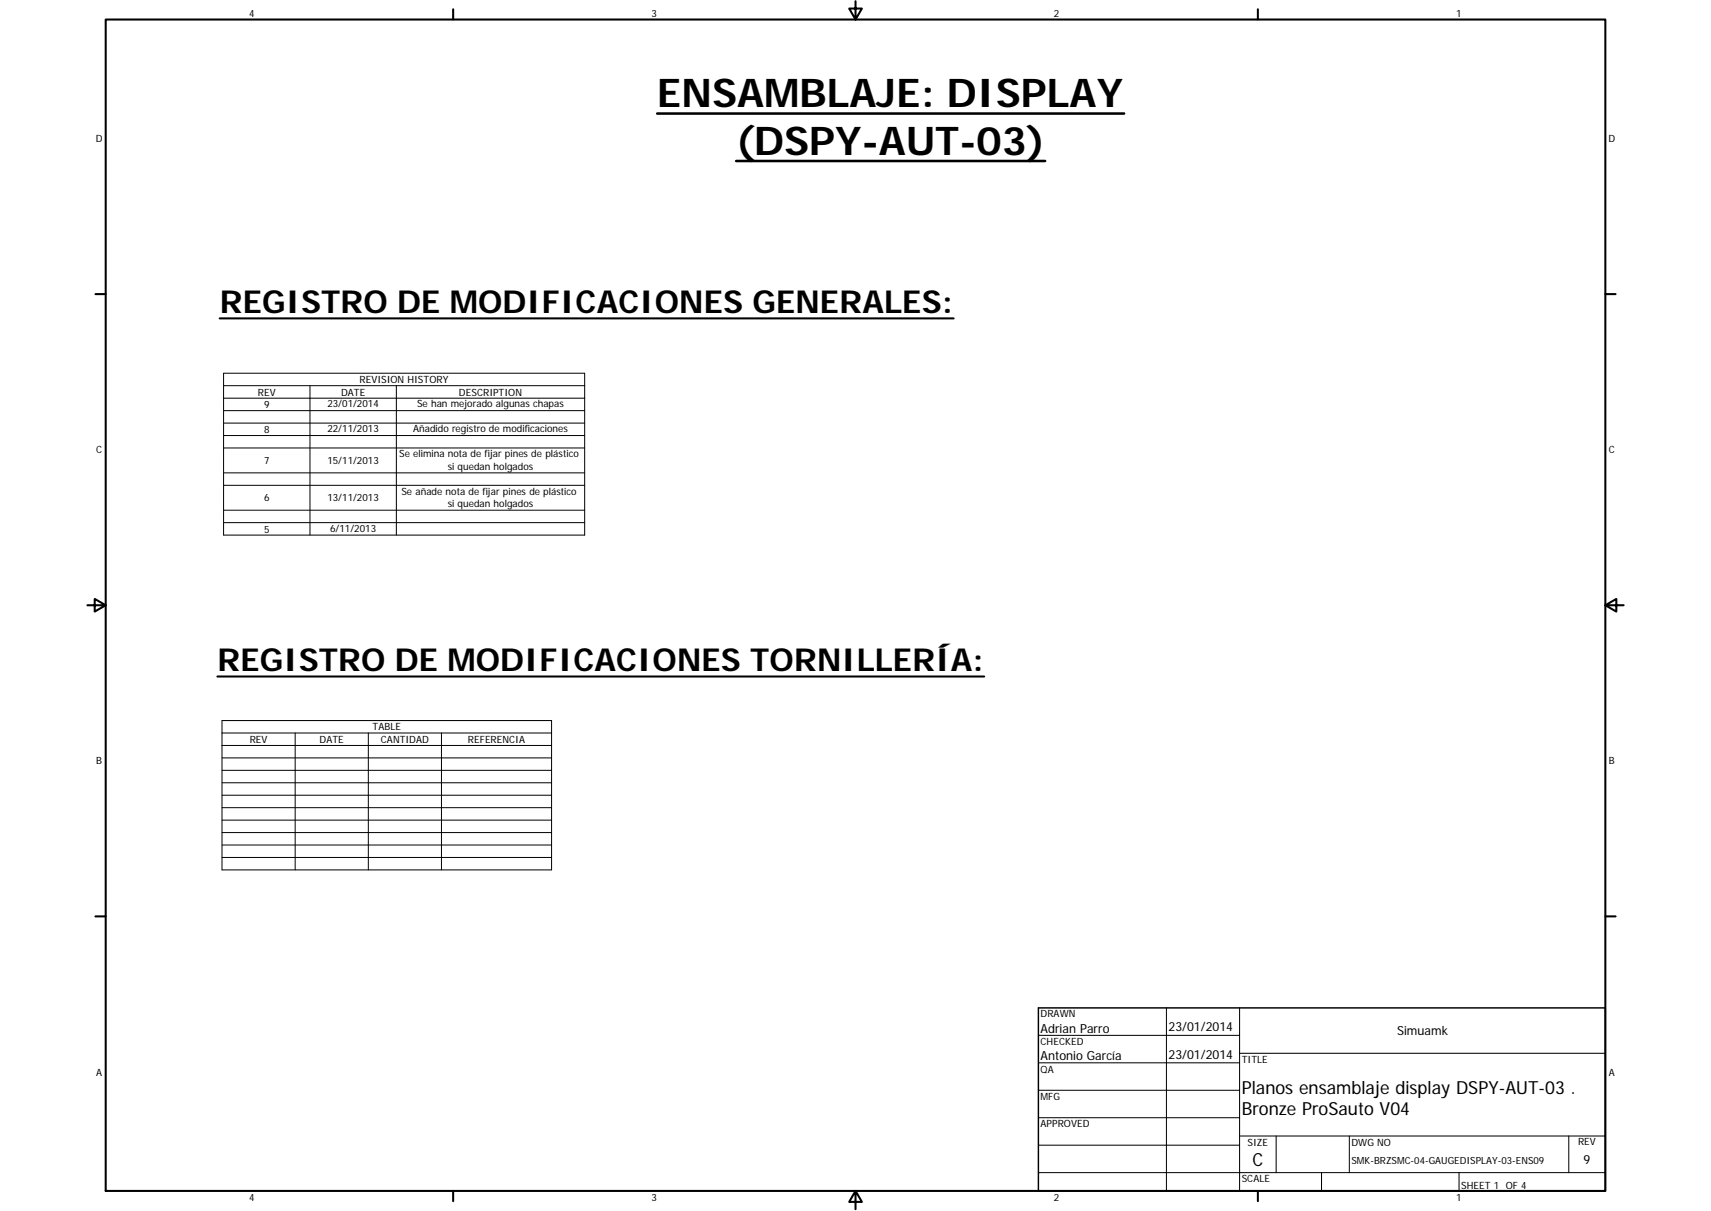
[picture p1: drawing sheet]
<svg xmlns="http://www.w3.org/2000/svg" width="594mm" height="420mm" viewBox="0 0 594 420" stroke-linecap="round" stroke-linejoin="round" font-family="sans-serif">
<defs><g id="words">
<g font-size="13.7">
<text x="228.2" y="37.2">ENSAMBLAJE: DISPLAY</text>
<text x="255.6" y="53.6">(DSPY-AUT-03)</text>
</g>
<g font-size="11">
<text x="76.3" y="108.7">REGISTRO DE MODIFICACIONES GENERALES:</text>
<text x="75.5" y="232.9">REGISTRO DE MODIFICACIONES TORNILLERÍA:</text>
</g>
<g font-size="6.3">
<text x="431.1" y="379.5">Planos ensamblaje display DSPY-AUT-03 .</text>
<text x="431.1" y="387">Bronze ProSauto V04</text>
<text x="434.8" y="404.7">C</text>
</g>
<g font-size="4.4">
<text x="361.3" y="358.4">Adrian Parro</text>
<text x="405.8" y="357.8">23/01/2014</text>
<text x="485.1" y="359.2">Simuamk</text>
<text x="361.3" y="367.9">Antonio García</text>
<text x="405.8" y="367.3">23/01/2014</text>
<text x="549.9" y="404">9</text>
</g>
<g font-size="3.5">
<text x="86.6" y="5.8">4</text>
<text x="226.3" y="5.8">3</text>
<text x="365.9" y="5.8">2</text>
<text x="505.6" y="5.8">1</text>
<text x="33.2" y="49.4">D</text>
<text x="558.5" y="49.4">D</text>
<text x="89.5" y="137.3">REV</text>
<text x="118.4" y="137.3">DATE</text>
<text x="124.8" y="132.9">REVISION HISTORY</text>
<text x="159.4" y="137.3">DESCRIPTION</text>
<text x="91.7" y="141.6">9</text>
<text x="113.7" y="141.4">23/01/2014</text>
<text x="144.8" y="141.3">Se han mejorado algunas chapas</text>
<text x="143.4" y="150">Añadido registro de modificaciones</text>
<text x="91.7" y="150.2">8</text>
<text x="113.7" y="150">22/11/2013</text>
<text x="33.4" y="157.3">C</text>
<text x="91.7" y="161">7</text>
<text x="113.7" y="160.8">15/11/2013</text>
<text x="138.6" y="158.7">Se elimina nota de fijar pines de plástico</text>
<text x="558.6" y="157.3">C</text>
<text x="155.4" y="163">si quedan holgados</text>
<text x="91.7" y="174">6</text>
<text x="113.7" y="173.8">13/11/2013</text>
<text x="139.4" y="171.6">Se añade nota de fijar pines de plástico</text>
<text x="155.4" y="176">si quedan holgados</text>
<text x="91.7" y="184.8">5</text>
<text x="114.6" y="184.6">6/11/2013</text>
<text x="86.7" y="257.7">REV</text>
<text x="111" y="257.7">DATE</text>
<text x="129.4" y="253.4">TABLE</text>
<text x="132.3" y="257.7">CANTIDAD</text>
<text x="162.5" y="257.7">REFERENCIA</text>
<text x="33.4" y="265.2">B</text>
<text x="558.6" y="265.2">B</text>
<text x="361.3" y="353">DRAWN</text>
<text x="361.3" y="362.5">CHECKED</text>
<text x="431.1" y="368.7">TITLE</text>
<text x="33.4" y="373.2">A</text>
<text x="361.3" y="372.1">QA</text>
<text x="558.6" y="373.2">A</text>
<text x="361.3" y="381.6">MFG</text>
<text x="361.3" y="391.2">APPROVED</text>
<text x="433.2" y="397.5">SIZE</text>
<text x="469.2" y="397.5">DWG NO</text>
<text x="547.9" y="397.4">REV</text>
<text x="431.1" y="410.2">SCALE</text>
<text x="507.3" y="412.4">SHEET 1 OF 4</text>
<text x="86.6" y="416.7">4</text>
<text x="226.3" y="416.7">3</text>
<text x="365.9" y="416.7">2</text>
<text x="505.6" y="416.7">1</text>
</g>
<text font-size="3.4" x="469.2" y="403.8">SMK-BRZSMC-04-GAUGEDISPLAY-03-ENS09</text>
</g></defs>
<g fill="none" stroke="#000" stroke-width=".71">
<path d="M36.7 6.8h520.7v406.4h-520.7zM157.3 3.2v3.6M297 .4v6.4l-2.2-3.8h4.5l-2.3 3.8M436.7 3.2v3.6M33.1 102h3.6M76.3 110.5h254.8M557.4 102h3.6M30.3 210h6.4l-3.8-2.2v4.4l3.8-2.2M557.4 210l3.8 2.2v-4.4l-3.8 2.2h6.3M75.5 234.7h266.2M33.1 317.9h3.6M557.4 317.9h3.6"/>
<path d="M157.3 413.2v3.6M297 413.2l2.3 3.8h-4.5l2.2-3.8v6.3M436.7 413.2v3.6"/>
</g>
<g fill="none" stroke="#000" stroke-width=".36">
<path d="M360.5 359.2h69.9M405 349.7v63.5M430.4 349.7v63.5M360.5 368.7h69.9M360.5 378.3h69.9M430.4 365.4h127M360.5 387.8h69.9M360.5 397.3h69.9M430.4 394.1h127M443.1 394.1v12.7M468.5 394.1v12.7M544.7 394.1v12.7"/>
<path d="M360.5 406.8h196.9M458.8 406.8v6.4M506.6 406.8v6.4"/>
</g>
<path d="M360.5 349.7h196.9v63.5h-196.9z" fill="none" stroke="#000" stroke-width=".51"/>
<path d="M228.2 39.4h162.1M255.6 55.9h107.3" fill="none" stroke="#000" stroke-width=".89"/>
<g fill="none" stroke="#000" stroke-width=".35">
<path d="M77.6 133.8h125.4M77.6 138.2h125.4M77.6 129.5h125.4v56.2h-125.4zM107.6 133.8v51.9M137.6 133.8v51.9M77.6 142.5h125.4M77.6 146.8h125.4M77.6 151.1h125.4M77.6 155.4h125.4M77.6 164.1h125.4M77.6 168.4h125.4M77.6 177h125.4"/>
<path d="M77.6 181.3h125.4M77.1 250h114.4v51.8h-114.4zM77.1 254.3h114.4M77.1 258.6h114.4M102.5 254.3v47.5M127.9 254.3v47.5M153.3 254.3v47.5M77.1 263h114.4M77.1 267.3h114.4M77.1 271.6h114.4M77.1 275.9h114.4M77.1 280.2h114.4"/>
<path d="M77.1 284.5h114.4M77.1 288.9h114.4M77.1 293.2h114.4M77.1 297.5h114.4"/>
</g>
<use href="#words"/>
</svg>
